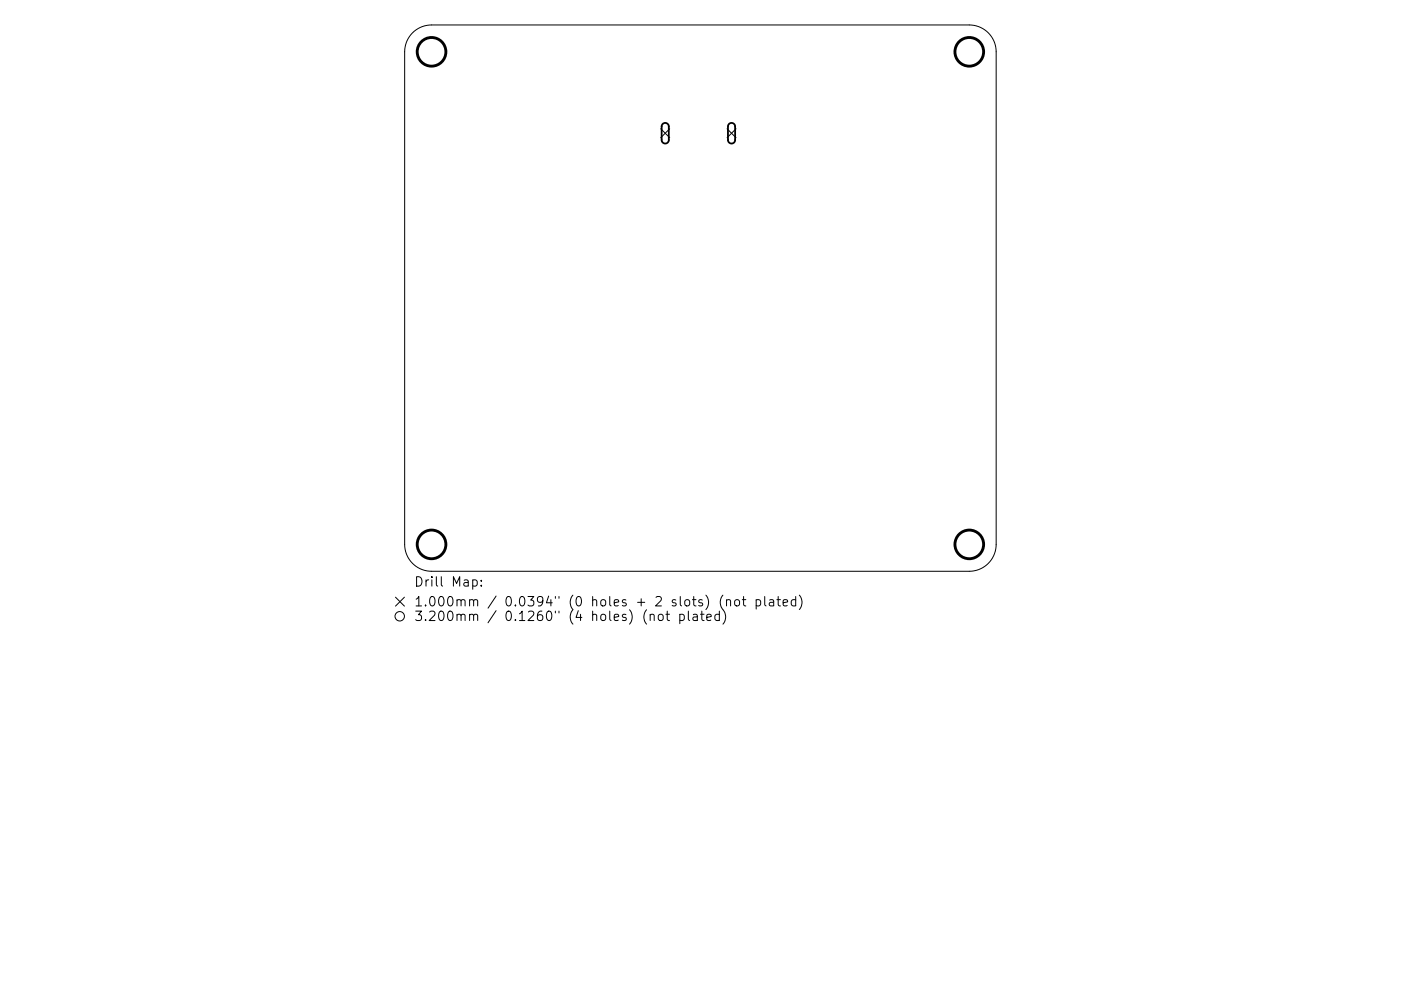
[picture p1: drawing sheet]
<svg xmlns="http://www.w3.org/2000/svg" width="297mm" height="210mm" viewBox="0 0 297 210" stroke-linecap="round" stroke-linejoin="round" font-family="sans-serif">
<defs><g id="words">
<g font-size="2.8">
<text x="87.7" y="124.5">Drill Map:</text>
<text x="87.7" y="128.7">1.000mm / 0.0394&quot; (0 holes + 2 slots) (not plated)</text>
<text x="87.7" y="131.8">3.200mm / 0.1260&quot; (4 holes) (not plated)</text>
</g>
</g></defs>
<g fill="none" stroke="#000" stroke-width=".21">
<path d="M87.5 7a5.7 5.7 0 0 1 4-1.7h114a5.7 5.7 0 0 1 5.7 5.7v104.5a5.7 5.7 0 0 1-5.7 5.7h-114a5.7 5.7 0 0 1-5.7-5.7v-104.5a5.7 5.7 0 0 1 1.7-4zM140.1 27.3l1.9 1.9M142 27.3l-1.9 1.9M154.2 27.3l1.9 1.9M156.1 27.3l-1.9 1.9M83.8 126.7l1.9 1.9M85.7 126.7l-1.9 1.9M100.2 123.1l.6-.1 .4 .4v.6l-.2 .3h-.8M102 124.2v.2M102 123.1v.2M137.8 130.5l.3-.2 .5 .1 .1 1.3M139.7 130.5a.54 .54 0 0 1 .5-.2 .54 .54 0 0 1 .4 .4v.6a.54 .54 0 0 1-.5 .4 .54 .54 0 0 1-.5-.4z"/>
<path d="M141.2 130.3h.7M141.5 129.7v1.7l.1 .2 .3 .1M144.1 130.4l.6-.1 .4 .4v.6l-.2 .3h-.8M144.1 130.3v2M145.9 129.7v1.7l.3 .3M147 130.4h.8v1.3M147.8 130.8l-.6 .1a.39 .39 0 0 0-.3 .4 .39 .39 0 0 0 .3 .4l.6-.1M148.5 130.3h.8M148.8 129.7v1.7l.1 .2 .4 .1M149.7 126.3a2.29 2.29 0 0 1 0 3M149.8 131l1-.2-.1-.4-.6-.1-.3 .3 .1 1h.8M152.5 130.4l-.6-.1-.3 .4v.6l.2 .3h.7"/>
<path d="M152.5 129.7v2M153.3 126.3a2.29 2.29 0 0 0 0 3M153.3 129.4a2.29 2.29 0 0 1 0 3M154 127.4l.3-.2 .5 .1 .1 1.3M154 127.2v1.4M155.9 127.3l.2-.1a.54 .54 0 0 1 .7 .4v.6a.54 .54 0 0 1-.5 .4 .54 .54 0 0 1-.5-.4v-.6zM157.4 127.2h.7M157.7 126.6v1.7l.1 .2 .3 .1M160.3 127.3l.6-.1 .4 .4v.6l-.2 .3h-.8M160.3 127.2v2M162.1 126.6v1.7l.3 .3M163.2 127.3h.7l.1 1.3"/>
<path d="M164 127.7l-.6 .1a.39 .39 0 0 0-.3 .4 .39 .39 0 0 0 .3 .4l.6-.1M164.7 127.2h.8M165 126.6v1.7l.1 .2 .4 .1M166 127.9l1-.2-.1-.4-.6-.1-.3 .3 .1 1h.8M168.7 127.3l-.6-.1-.3 .4v.6l.1 .3h.8M168.7 126.6v2M169.5 126.3a2.29 2.29 0 0 1 0 3"/>
<circle cx="84.7" cy="130.8" r="1"/>
</g>
<path d="M140.5 26.3a.76 .76 0 0 1 .8-.2 .76 .76 0 0 1 .5 .7v2.9a.76 .76 0 0 1-.8 .8 .76 .76 0 0 1-.7-.8v-2.9zM154.6 26.3a.76 .76 0 0 1 .8-.2 .76 .76 0 0 1 .5 .7v2.9a.76 .76 0 0 1-.8 .8 .76 .76 0 0 1-.8-.8v-2.9z" fill="none" stroke="#000" stroke-width=".38"/>
<g fill="none" stroke="#000" stroke-width=".61">
<circle cx="91.5" cy="11" r="3"/>
<circle cx="205.5" cy="11" r="3"/>
<circle cx="91.5" cy="115.5" r="3"/>
<circle cx="205.5" cy="115.5" r="3"/>
</g>
<use href="#words"/>
</svg>
